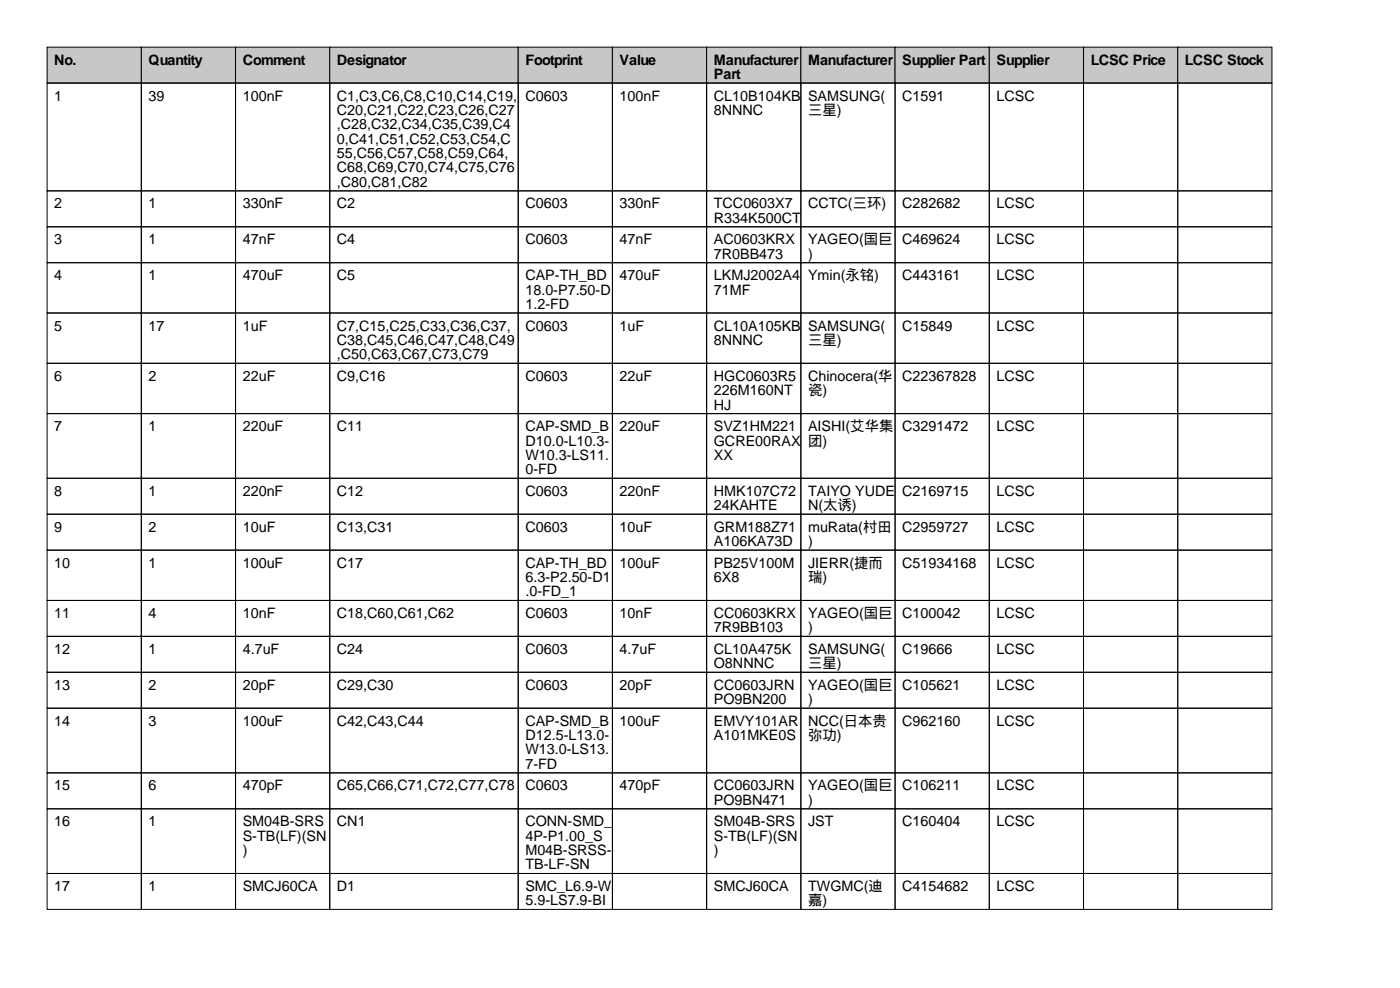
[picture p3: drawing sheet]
<svg xmlns="http://www.w3.org/2000/svg" width="297mm" height="210mm" viewBox="0 0 297 210" stroke-linecap="round" stroke-linejoin="round" font-family="sans-serif">
<defs><g id="words">
<g font-size="3">
<text x="11.5" y="13.7">No.</text>
<text x="31.5" y="13.7">Quantity</text>
<text x="51.5" y="13.7">Comment</text>
<text x="71.5" y="13.7">Designator</text>
<text x="111.5" y="13.7">Footprint</text>
<text x="131.5" y="13.7">Value</text>
<text x="151.5" y="13.7">Manufacturer</text>
<text x="151.5" y="16.8">Part</text>
<text x="171.5" y="13.7">Manufacturer</text>
<text x="191.5" y="13.7">Supplier Part</text>
<text x="211.5" y="13.7">Supplier</text>
<text x="231.5" y="13.7">LCSC Price</text>
<text x="251.5" y="13.7">LCSC Stock</text>
<text x="11.5" y="21.3">1</text>
<text x="31.5" y="21.3">39</text>
<text x="51.5" y="21.3">100nF</text>
<text x="71.5" y="21.3">C1,C3,C6,C8,C10,C14,C19,</text>
<text x="111.5" y="21.3">C0603</text>
<text x="131.5" y="21.3">100nF</text>
<text x="151.5" y="21.3">CL10B104KB</text>
<text x="171.5" y="21.3">SAMSUNG(</text>
<text x="191.5" y="21.3">C1591</text>
<text x="211.5" y="21.3">LCSC</text>
<text x="71.5" y="24.4">C20,C21,C22,C23,C26,C27</text>
<text x="71.5" y="27.4">,C28,C32,C34,C35,C39,C4</text>
<text x="151.5" y="24.4">8NNNC</text>
<text x="171.5" y="24.4">三星)</text>
<text x="71.5" y="30.5">0,C41,C51,C52,C53,C54,C</text>
<text x="71.5" y="33.5">55,C56,C57,C58,C59,C64,</text>
<text x="71.5" y="36.6">C68,C69,C70,C74,C75,C76</text>
<text x="71.5" y="39.6">,C80,C81,C82</text>
<text x="11.5" y="44.2">2</text>
<text x="31.5" y="44.2">1</text>
<text x="51.5" y="44.2">330nF</text>
<text x="71.5" y="44.2">C2</text>
<text x="111.5" y="44.2">C0603</text>
<text x="131.5" y="44.2">330nF</text>
<text x="151.5" y="44.2">TCC0603X7</text>
<text x="151.5" y="47.2">R334K500CT</text>
<text x="171.5" y="44.2">CCTC(三环)</text>
<text x="191.5" y="44.2">C282682</text>
<text x="211.5" y="44.2">LCSC</text>
<text x="11.5" y="51.8">3</text>
<text x="31.5" y="51.8">1</text>
<text x="51.5" y="51.8">47nF</text>
<text x="71.5" y="51.8">C4</text>
<text x="111.5" y="51.8">C0603</text>
<text x="131.5" y="51.8">47nF</text>
<text x="151.5" y="51.8">AC0603KRX</text>
<text x="171.5" y="51.8">YAGEO(国巨</text>
<text x="191.5" y="51.8">C469624</text>
<text x="211.5" y="51.8">LCSC</text>
<text x="11.5" y="59.4">4</text>
<text x="31.5" y="59.4">1</text>
<text x="51.5" y="59.4">470uF</text>
<text x="71.5" y="59.4">C5</text>
<text x="111.5" y="59.4">CAP-TH_BD</text>
<text x="131.5" y="59.4">470uF</text>
<text x="151.5" y="54.9">7R0BB473</text>
<text x="151.5" y="59.4">LKMJ2002A4</text>
<text x="171.5" y="54.9">)</text>
<text x="171.5" y="59.4">Ymin(永铭)</text>
<text x="191.5" y="59.4">C443161</text>
<text x="211.5" y="59.4">LCSC</text>
<text x="111.5" y="62.5">18.0-P7.50-D</text>
<text x="111.5" y="65.5">1.2-FD</text>
<text x="151.5" y="62.5">71MF</text>
<text x="11.5" y="70.1">5</text>
<text x="31.5" y="70.1">17</text>
<text x="51.5" y="70.1">1uF</text>
<text x="71.5" y="70.1">C7,C15,C25,C33,C36,C37,</text>
<text x="111.5" y="70.1">C0603</text>
<text x="131.5" y="70.1">1uF</text>
<text x="151.5" y="70.1">CL10A105KB</text>
<text x="171.5" y="70.1">SAMSUNG(</text>
<text x="191.5" y="70.1">C15849</text>
<text x="211.5" y="70.1">LCSC</text>
<text x="71.5" y="73.2">C38,C45,C46,C47,C48,C49</text>
<text x="71.5" y="76.2">,C50,C63,C67,C73,C79</text>
<text x="151.5" y="73.2">8NNNC</text>
<text x="171.5" y="73.2">三星)</text>
<text x="11.5" y="80.8">6</text>
<text x="31.5" y="80.8">2</text>
<text x="51.5" y="80.8">22uF</text>
<text x="71.5" y="80.8">C9,C16</text>
<text x="111.5" y="80.8">C0603</text>
<text x="131.5" y="80.8">22uF</text>
<text x="151.5" y="80.8">HGC0603R5</text>
<text x="151.5" y="83.8">226M160NT</text>
<text x="171.5" y="80.8">Chinocera(华</text>
<text x="171.5" y="83.8">瓷)</text>
<text x="191.5" y="80.8">C22367828</text>
<text x="211.5" y="80.8">LCSC</text>
<text x="151.5" y="86.9">HJ</text>
<text x="11.5" y="91.4">7</text>
<text x="31.5" y="91.4">1</text>
<text x="51.5" y="91.4">220uF</text>
<text x="71.5" y="91.4">C11</text>
<text x="111.5" y="91.4">CAP-SMD_B</text>
<text x="111.5" y="94.5">D10.0-L10.3-</text>
<text x="131.5" y="91.4">220uF</text>
<text x="151.5" y="91.4">SVZ1HM221</text>
<text x="151.5" y="94.5">GCRE00RAX</text>
<text x="171.5" y="91.4">AISHI(艾华集</text>
<text x="171.5" y="94.5">团)</text>
<text x="191.5" y="91.4">C3291472</text>
<text x="211.5" y="91.4">LCSC</text>
<text x="111.5" y="97.5">W10.3-LS11.</text>
<text x="111.5" y="100.6">0-FD</text>
<text x="151.5" y="97.5">XX</text>
<text x="11.5" y="105.2">8</text>
<text x="31.5" y="105.2">1</text>
<text x="51.5" y="105.2">220nF</text>
<text x="71.5" y="105.2">C12</text>
<text x="111.5" y="105.2">C0603</text>
<text x="131.5" y="105.2">220nF</text>
<text x="151.5" y="105.2">HMK107C72</text>
<text x="171.5" y="105.2">TAIYO YUDE</text>
<text x="191.5" y="105.2">C2169715</text>
<text x="211.5" y="105.2">LCSC</text>
<text x="11.5" y="112.8">9</text>
<text x="31.5" y="112.8">2</text>
<text x="51.5" y="112.8">10uF</text>
<text x="71.5" y="112.8">C13,C31</text>
<text x="111.5" y="112.8">C0603</text>
<text x="131.5" y="112.8">10uF</text>
<text x="151.5" y="108.2">24KAHTE</text>
<text x="151.5" y="112.8">GRM188Z71</text>
<text x="171.5" y="108.2">N(太诱)</text>
<text x="171.5" y="112.8">muRata(村田</text>
<text x="191.5" y="112.8">C2959727</text>
<text x="211.5" y="112.8">LCSC</text>
<text x="151.5" y="115.8">A106KA73D</text>
<text x="171.5" y="115.8">)</text>
<text x="11.5" y="120.4">10</text>
<text x="31.5" y="120.4">1</text>
<text x="51.5" y="120.4">100uF</text>
<text x="71.5" y="120.4">C17</text>
<text x="111.5" y="120.4">CAP-TH_BD</text>
<text x="111.5" y="123.4">6.3-P2.50-D1</text>
<text x="131.5" y="120.4">100uF</text>
<text x="151.5" y="120.4">PB25V100M</text>
<text x="151.5" y="123.4">6X8</text>
<text x="171.5" y="120.4">JIERR(捷而</text>
<text x="171.5" y="123.4">瑞)</text>
<text x="191.5" y="120.4">C51934168</text>
<text x="211.5" y="120.4">LCSC</text>
<text x="11.5" y="131.1">11</text>
<text x="31.5" y="131.1">4</text>
<text x="51.5" y="131.1">10nF</text>
<text x="71.5" y="131.1">C18,C60,C61,C62</text>
<text x="111.5" y="126.5">.0-FD_1</text>
<text x="111.5" y="131.1">C0603</text>
<text x="131.5" y="131.1">10nF</text>
<text x="151.5" y="131.1">CC0603KRX</text>
<text x="171.5" y="131.1">YAGEO(国巨</text>
<text x="191.5" y="131.1">C100042</text>
<text x="211.5" y="131.1">LCSC</text>
<text x="151.5" y="134.1">7R9BB103</text>
<text x="171.5" y="134.1">)</text>
<text x="11.5" y="138.7">12</text>
<text x="31.5" y="138.7">1</text>
<text x="51.5" y="138.7">4.7uF</text>
<text x="71.5" y="138.7">C24</text>
<text x="111.5" y="138.7">C0603</text>
<text x="131.5" y="138.7">4.7uF</text>
<text x="151.5" y="138.7">CL10A475K</text>
<text x="151.5" y="141.7">O8NNNC</text>
<text x="171.5" y="138.7">SAMSUNG(</text>
<text x="171.5" y="141.7">三星)</text>
<text x="191.5" y="138.7">C19666</text>
<text x="211.5" y="138.7">LCSC</text>
<text x="11.5" y="146.3">13</text>
<text x="31.5" y="146.3">2</text>
<text x="51.5" y="146.3">20pF</text>
<text x="71.5" y="146.3">C29,C30</text>
<text x="111.5" y="146.3">C0603</text>
<text x="131.5" y="146.3">20pF</text>
<text x="151.5" y="146.3">CC0603JRN</text>
<text x="151.5" y="149.4">PO9BN200</text>
<text x="171.5" y="146.3">YAGEO(国巨</text>
<text x="171.5" y="149.4">)</text>
<text x="191.5" y="146.3">C105621</text>
<text x="211.5" y="146.3">LCSC</text>
<text x="11.5" y="153.9">14</text>
<text x="31.5" y="153.9">3</text>
<text x="51.5" y="153.9">100uF</text>
<text x="71.5" y="153.9">C42,C43,C44</text>
<text x="111.5" y="153.9">CAP-SMD_B</text>
<text x="131.5" y="153.9">100uF</text>
<text x="151.5" y="153.9">EMVY101AR</text>
<text x="171.5" y="153.9">NCC(日本贵</text>
<text x="191.5" y="153.9">C962160</text>
<text x="211.5" y="153.9">LCSC</text>
<text x="111.5" y="157">D12.5-L13.0-</text>
<text x="111.5" y="160">W13.0-LS13.</text>
<text x="151.5" y="157">A101MKE0S</text>
<text x="171.5" y="157">弥功)</text>
<text x="11.5" y="167.6">15</text>
<text x="31.5" y="167.6">6</text>
<text x="51.5" y="167.6">470pF</text>
<text x="71.5" y="167.6">C65,C66,C71,C72,C77,C78</text>
<text x="111.5" y="163.1">7-FD</text>
<text x="111.5" y="167.6">C0603</text>
<text x="131.5" y="167.6">470pF</text>
<text x="151.5" y="167.6">CC0603JRN</text>
<text x="171.5" y="167.6">YAGEO(国巨</text>
<text x="191.5" y="167.6">C106211</text>
<text x="211.5" y="167.6">LCSC</text>
<text x="151.5" y="170.7">PO9BN471</text>
<text x="171.5" y="170.7">)</text>
<text x="11.5" y="175.3">16</text>
<text x="31.5" y="175.3">1</text>
<text x="51.5" y="175.3">SM04B-SRS</text>
<text x="51.5" y="178.3">S-TB(LF)(SN</text>
<text x="71.5" y="175.3">CN1</text>
<text x="111.5" y="175.3">CONN-SMD_</text>
<text x="111.5" y="178.3">4P-P1.00_S</text>
<text x="151.5" y="175.3">SM04B-SRS</text>
<text x="151.5" y="178.3">S-TB(LF)(SN</text>
<text x="171.5" y="175.3">JST</text>
<text x="191.5" y="175.3">C160404</text>
<text x="211.5" y="175.3">LCSC</text>
<text x="51.5" y="181.4">)</text>
<text x="111.5" y="181.4">M04B-SRSS-</text>
<text x="111.5" y="184.4">TB-LF-SN</text>
<text x="151.5" y="181.4">)</text>
<text x="11.5" y="189">17</text>
<text x="31.5" y="189">1</text>
<text x="51.5" y="189">SMCJ60CA</text>
<text x="71.5" y="189">D1</text>
<text x="111.5" y="189">SMC_L6.9-W</text>
<text x="151.5" y="189">SMCJ60CA</text>
<text x="171.5" y="189">TWGMC(迪</text>
<text x="191.5" y="189">C4154682</text>
<text x="211.5" y="189">LCSC</text>
<text x="111.5" y="192">5.9-LS7.9-BI</text>
<text x="171.5" y="192">嘉)</text>
</g>
</g></defs>
<g fill="#c7c7c7" stroke="#000" stroke-width=".21">
<path d="M10 10h20v7.6h-20z"/>
<path d="M30 10h20v7.6h-20z"/>
<path d="M50 10h20v7.6h-20z"/>
<path d="M70 10h40v7.6h-40z"/>
<path d="M110 10h20v7.6h-20z"/>
<path d="M130 10h20v7.6h-20z"/>
<path d="M150 10h20v7.6h-20z"/>
<path d="M170 10h20v7.6h-20z"/>
<path d="M190 10h20v7.6h-20z"/>
<path d="M210 10h20v7.6h-20z"/>
<path d="M230 10h20v7.6h-20z"/>
<path d="M250 10h20v7.6h-20z"/>
</g>
<g fill="none" stroke="#000" stroke-width=".21">
<path d="M10 17.6h20v22.9h-20zM30 17.6h20v22.9h-20zM50 17.6h20v22.9h-20zM70 17.6h40v22.9h-40zM110 17.6h20v22.9h-20zM130 17.6h20v22.9h-20zM150 17.6h20v22.9h-20zM170 17.6h20v22.9h-20zM190 17.6h20v22.9h-20zM210 17.6h20v22.9h-20zM230 17.6h20v22.9h-20zM250 17.6h20v22.9h-20z"/>
<path d="M10 40.5h20v7.6h-20zM10 48.1h20v7.6h-20zM10 55.7h20v10.7h-20zM30 40.5h20v7.6h-20zM30 48.1h20v7.6h-20zM30 55.7h20v10.7h-20zM50 40.5h20v7.6h-20zM50 48.1h20v7.6h-20zM50 55.7h20v10.7h-20zM70 40.5h40v7.6h-40zM70 48.1h40v7.6h-40zM70 55.7h40v10.7h-40z"/>
<path d="M110 40.5h20v7.6h-20zM110 48.1h20v7.6h-20zM110 55.7h20v10.7h-20zM130 40.5h20v7.6h-20zM130 48.1h20v7.6h-20zM130 55.7h20v10.7h-20zM150 40.5h20v7.6h-20zM150 48.1h20v7.6h-20zM150 55.7h20v10.7h-20zM170 40.5h20v7.6h-20zM170 48.1h20v7.6h-20zM170 55.7h20v10.7h-20z"/>
<path d="M190 40.5h20v7.6h-20zM190 48.1h20v7.6h-20zM190 55.7h20v10.7h-20zM210 40.5h20v7.6h-20zM210 48.1h20v7.6h-20zM210 55.7h20v10.7h-20zM230 40.5h20v7.6h-20zM230 48.1h20v7.6h-20zM230 55.7h20v10.7h-20zM250 40.5h20v7.6h-20zM250 48.1h20v7.6h-20zM250 55.7h20v10.7h-20z"/>
<path d="M10 66.4h20v10.7h-20zM10 77.1h20v10.6h-20zM30 66.4h20v10.7h-20zM30 77.1h20v10.6h-20zM50 66.4h20v10.7h-20zM50 77.1h20v10.6h-20zM70 66.4h40v10.7h-40zM70 77.1h40v10.6h-40zM110 66.4h20v10.7h-20zM110 77.1h20v10.6h-20zM130 66.4h20v10.7h-20zM130 77.1h20v10.6h-20z"/>
<path d="M150 66.4h20v10.7h-20zM150 77.1h20v10.6h-20zM170 66.4h20v10.7h-20zM170 77.1h20v10.6h-20zM190 66.4h20v10.7h-20zM190 77.1h20v10.6h-20zM210 66.4h20v10.7h-20zM210 77.1h20v10.6h-20zM230 66.4h20v10.7h-20zM230 77.1h20v10.6h-20zM250 66.4h20v10.7h-20zM250 77.1h20v10.6h-20z"/>
<path d="M10 87.7h20v13.7h-20zM30 87.7h20v13.7h-20zM50 87.7h20v13.7h-20zM70 87.7h40v13.7h-40zM110 87.7h20v13.7h-20zM130 87.7h20v13.7h-20zM150 87.7h20v13.7h-20zM170 87.7h20v13.7h-20zM190 87.7h20v13.7h-20zM210 87.7h20v13.7h-20zM230 87.7h20v13.7h-20zM250 87.7h20v13.7h-20z"/>
<path d="M10 101.4h20v7.7h-20zM10 109.1h20v7.6h-20zM10 116.7h20v10.6h-20zM30 101.4h20v7.7h-20zM30 109.1h20v7.6h-20zM30 116.7h20v10.6h-20zM50 101.4h20v7.7h-20zM50 109.1h20v7.6h-20zM50 116.7h20v10.6h-20zM70 101.4h40v7.7h-40zM70 109.1h40v7.6h-40zM70 116.7h40v10.6h-40z"/>
<path d="M110 101.4h20v7.7h-20zM110 109.1h20v7.6h-20zM110 116.7h20v10.6h-20zM130 101.4h20v7.7h-20zM130 109.1h20v7.6h-20zM130 116.7h20v10.6h-20zM150 101.4h20v7.7h-20zM150 109.1h20v7.6h-20zM150 116.7h20v10.6h-20zM170 101.4h20v7.7h-20zM170 109.1h20v7.6h-20zM170 116.7h20v10.6h-20z"/>
<path d="M190 101.4h20v7.7h-20zM190 109.1h20v7.6h-20zM190 116.7h20v10.6h-20zM210 101.4h20v7.7h-20zM210 109.1h20v7.6h-20zM210 116.7h20v10.6h-20zM230 101.4h20v7.7h-20zM230 109.1h20v7.6h-20zM230 116.7h20v10.6h-20zM250 101.4h20v7.7h-20zM250 109.1h20v7.6h-20zM250 116.7h20v10.6h-20z"/>
<path d="M10 127.3h20v7.7h-20zM10 135h20v7.6h-20zM30 127.3h20v7.7h-20zM30 135h20v7.6h-20zM50 127.3h20v7.7h-20zM50 135h20v7.6h-20zM70 127.3h40v7.7h-40zM70 135h40v7.6h-40zM110 127.3h20v7.7h-20zM110 135h20v7.6h-20zM130 127.3h20v7.7h-20zM130 135h20v7.6h-20z"/>
<path d="M150 127.3h20v7.7h-20zM150 135h20v7.6h-20zM170 127.3h20v7.7h-20zM170 135h20v7.6h-20zM190 127.3h20v7.7h-20zM190 135h20v7.6h-20zM210 127.3h20v7.7h-20zM210 135h20v7.6h-20zM230 127.3h20v7.7h-20zM230 135h20v7.6h-20zM250 127.3h20v7.7h-20zM250 135h20v7.6h-20z"/>
<path d="M10 142.6h20v7.6h-20zM10 150.2h20v13.7h-20zM30 142.6h20v7.6h-20zM30 150.2h20v13.7h-20zM50 142.6h20v7.6h-20zM50 150.2h20v13.7h-20zM70 142.6h40v7.6h-40zM70 150.2h40v13.7h-40zM110 142.6h20v7.6h-20zM110 150.2h20v13.7h-20zM130 142.6h20v7.6h-20zM130 150.2h20v13.7h-20z"/>
<path d="M150 142.6h20v7.6h-20zM150 150.2h20v13.7h-20zM170 142.6h20v7.6h-20zM170 150.2h20v13.7h-20zM190 142.6h20v7.6h-20zM190 150.2h20v13.7h-20zM210 142.6h20v7.6h-20zM210 150.2h20v13.7h-20zM230 142.6h20v7.6h-20zM230 150.2h20v13.7h-20zM250 142.6h20v7.6h-20zM250 150.2h20v13.7h-20z"/>
<path d="M10 163.9h20v7.6h-20zM10 171.5h20v13.8h-20zM30 163.9h20v7.6h-20zM30 171.5h20v13.8h-20zM50 163.9h20v7.6h-20zM50 171.5h20v13.8h-20zM70 163.9h40v7.6h-40zM70 171.5h40v13.8h-40zM110 163.9h20v7.6h-20zM110 171.5h20v13.8h-20zM130 163.9h20v7.6h-20zM130 171.5h20v13.8h-20z"/>
<path d="M150 163.9h20v7.6h-20zM150 171.5h20v13.8h-20zM170 163.9h20v7.6h-20zM170 171.5h20v13.8h-20zM190 163.9h20v7.6h-20zM190 171.5h20v13.8h-20zM210 163.9h20v7.6h-20zM210 171.5h20v13.8h-20zM230 163.9h20v7.6h-20zM230 171.5h20v13.8h-20zM250 163.9h20v7.6h-20zM250 171.5h20v13.8h-20z"/>
<path d="M10 185.3h20v7.6h-20zM30 185.3h20v7.6h-20zM50 185.3h20v7.6h-20zM70 185.3h40v7.6h-40zM110 185.3h20v7.6h-20zM130 185.3h20v7.6h-20zM150 185.3h20v7.6h-20zM170 185.3h20v7.6h-20zM190 185.3h20v7.6h-20zM210 185.3h20v7.6h-20zM230 185.3h20v7.6h-20zM250 185.3h20v7.6h-20z"/>
</g>
<use href="#words"/>
</svg>
